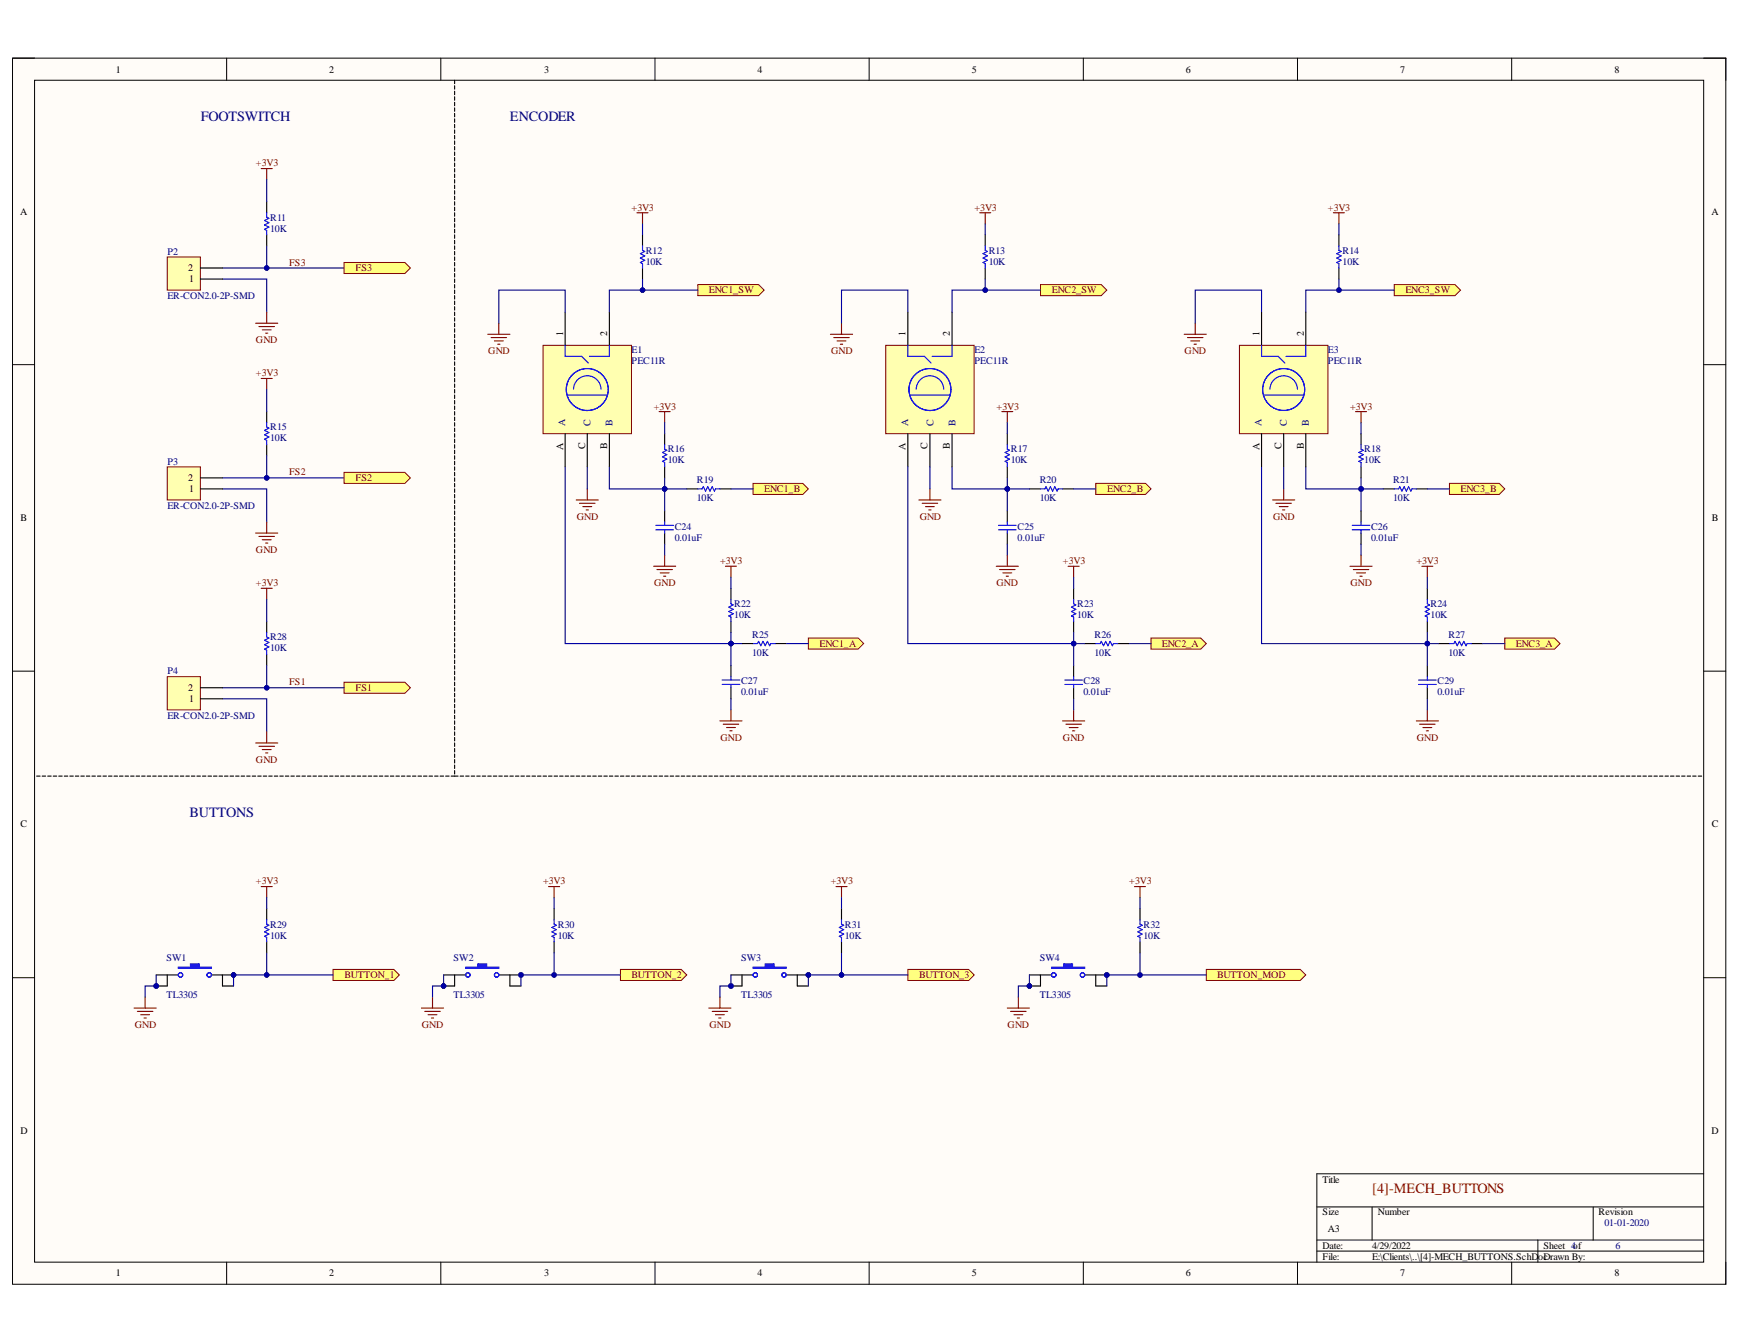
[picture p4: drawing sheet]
<svg xmlns="http://www.w3.org/2000/svg" width="279mm" height="216mm" viewBox="0 0 279 216" stroke-linecap="round" stroke-linejoin="round" font-family="sans-serif">
<defs><g id="words">
<g font-size="2.3" fill="#000080">
<text x="32.2" y="19.5">FOOTSWITCH</text>
<text x="81.9" y="19.5">ENCODER</text>
<text x="30.4" y="131.2">BUTTONS</text>
</g>
<text font-size="2.3" fill="#980000" x="220.3" y="191.6">[4]-MECH_BUTTONS</text>
<g font-size="1.6">
<text x="18.6" y="11.7">1</text>
<text x="52.9" y="11.7">2</text>
<text x="87.4" y="11.7">3</text>
<text x="121.6" y="11.7">4</text>
<text x="156.1" y="11.7">5</text>
<text x="190.4" y="11.7">6</text>
<text x="224.8" y="11.7">7</text>
<text x="259.2" y="11.7">8</text>
<text x="3.2" y="34.5">A</text>
<text x="274.8" y="34.5">A</text>
<text x="30.2" y="43.6">2</text>
<text x="30.4" y="45.3">1</text>
<text x="90.4" y="54" transform="rotate(-90 90.4 54)">1</text>
<text x="97.5" y="54" transform="rotate(-90 97.5 54)">2</text>
<text x="145.4" y="54" transform="rotate(-90 145.4 54)">1</text>
<text x="152.5" y="54" transform="rotate(-90 152.5 54)">2</text>
<text x="202.2" y="54" transform="rotate(-90 202.2 54)">1</text>
<text x="209.3" y="54" transform="rotate(-90 209.3 54)">2</text>
<text x="30.2" y="77.3">2</text>
<text x="90.4" y="72.2" transform="rotate(-90 90.4 72.2)">A</text>
<text x="94" y="72.1" transform="rotate(-90 94 72.1)">C</text>
<text x="97.5" y="72" transform="rotate(-90 97.5 72)">B</text>
<text x="145.4" y="72.2" transform="rotate(-90 145.4 72.2)">A</text>
<text x="148.9" y="72.1" transform="rotate(-90 148.9 72.1)">C</text>
<text x="152.5" y="72" transform="rotate(-90 152.5 72)">B</text>
<text x="202.2" y="72.2" transform="rotate(-90 202.2 72.2)">A</text>
<text x="205.8" y="72.1" transform="rotate(-90 205.8 72.1)">C</text>
<text x="209.3" y="72" transform="rotate(-90 209.3 72)">B</text>
<text x="3.3" y="83.7">B</text>
<text x="30.4" y="79.1">1</text>
<text x="274.9" y="83.7">B</text>
<text x="30.2" y="111">2</text>
<text x="30.4" y="112.8">1</text>
<text x="3.3" y="132.9">C</text>
<text x="274.9" y="132.9">C</text>
<text x="3.3" y="182.2">D</text>
<text x="274.8" y="182.2">D</text>
<text x="212.4" y="190">Title</text>
<text x="212.4" y="195.2">Size</text>
<text x="213.2" y="198">A3</text>
<text x="221.3" y="195.2">Number</text>
<text x="256.7" y="195.2">Revision</text>
<text x="212.4" y="200.6">Date:</text>
<text x="212.4" y="202.4">File:</text>
<text x="220.3" y="200.6">4/29/2022</text>
<text x="220.3" y="202.4">E:\Clients\..\[4]-MECH_BUTTONS.SchD</text>
<text x="247" y="202.4">oDrawn By:</text>
<text x="247.8" y="200.6">Sheet 4of</text>
<text x="247.9" y="202.4">c</text>
<text x="18.6" y="205.1">1</text>
<text x="52.9" y="205.1">2</text>
<text x="87.4" y="205.1">3</text>
<text x="121.6" y="205.1">4</text>
<text x="156.1" y="205.1">5</text>
<text x="190.4" y="205.1">6</text>
<text x="224.8" y="205.1">7</text>
<text x="259.2" y="205.1">8</text>
</g>
<g font-size="1.6" fill="#800000">
<text x="41.1" y="26.7">+3V3</text>
<text x="101.4" y="33.8">+3V3</text>
<text x="156.5" y="33.8">+3V3</text>
<text x="213.2" y="33.8">+3V3</text>
<text x="46.4" y="42.7">FS3</text>
<text x="57.1" y="43.6">FS3</text>
<text x="113.8" y="47.1">ENC1_SW</text>
<text x="168.9" y="47.1">ENC2_SW</text>
<text x="225.7" y="47.1">ENC3_SW</text>
<text x="41.1" y="55.1">GND</text>
<text x="78.4" y="56.9">GND</text>
<text x="133.5" y="56.9">GND</text>
<text x="190.2" y="56.9">GND</text>
<text x="41.1" y="60.5">+3V3</text>
<text x="105" y="65.8">+3V3</text>
<text x="160" y="65.8">+3V3</text>
<text x="216.8" y="65.8">+3V3</text>
<text x="46.4" y="76.4">FS2</text>
<text x="57.1" y="77.3">FS2</text>
<text x="92.6" y="83.5">GND</text>
<text x="122.7" y="79.1">ENC1_B</text>
<text x="147.7" y="83.5">GND</text>
<text x="177.8" y="79.1">ENC2_B</text>
<text x="204.4" y="83.5">GND</text>
<text x="234.5" y="79.1">ENC3_B</text>
<text x="41.1" y="88.8">GND</text>
<text x="41.1" y="94.1">+3V3</text>
<text x="105.1" y="94.1">GND</text>
<text x="115.6" y="90.6">+3V3</text>
<text x="160" y="94.1">GND</text>
<text x="170.7" y="90.6">+3V3</text>
<text x="216.9" y="94.1">GND</text>
<text x="227.4" y="90.6">+3V3</text>
<text x="131.6" y="103.9">ENC1_A</text>
<text x="186.6" y="103.9">ENC2_A</text>
<text x="243.4" y="103.9">ENC3_A</text>
<text x="46.4" y="110.1">FS1</text>
<text x="57.1" y="111">FS1</text>
<text x="115.7" y="119">GND</text>
<text x="170.7" y="119">GND</text>
<text x="227.5" y="119">GND</text>
<text x="41.1" y="122.5">GND</text>
<text x="41.1" y="142.1">+3V3</text>
<text x="87.2" y="142.1">+3V3</text>
<text x="133.4" y="142.1">+3V3</text>
<text x="181.3" y="142.1">+3V3</text>
<text x="55.3" y="157.1">BUTTON_1</text>
<text x="101.4" y="157.1">BUTTON_2</text>
<text x="147.6" y="157.1">BUTTON_3</text>
<text x="195.5" y="157.1">BUTTON_MOD</text>
<text x="21.7" y="165.1">GND</text>
<text x="67.7" y="165.1">GND</text>
<text x="113.9" y="165.1">GND</text>
<text x="161.8" y="165.1">GND</text>
</g>
<g font-size="1.6" fill="#000080">
<text x="43.4" y="35.4">R11</text>
<text x="26.9" y="40.9">P2</text>
<text x="43.4" y="37.2">10K</text>
<text x="103.7" y="40.8">R12</text>
<text x="158.8" y="40.8">R13</text>
<text x="215.6" y="40.8">R14</text>
<text x="103.7" y="42.5">10K</text>
<text x="158.8" y="42.5">10K</text>
<text x="215.6" y="42.5">10K</text>
<text x="26.9" y="48">ER-CON2.0-2P-SMD</text>
<text x="101.4" y="56.7">E1</text>
<text x="101.4" y="58.5">PEC11R</text>
<text x="156.5" y="56.7">E2</text>
<text x="156.5" y="58.5">PEC11R</text>
<text x="213.2" y="56.7">E3</text>
<text x="213.2" y="58.5">PEC11R</text>
<text x="43.4" y="69.1">R15</text>
<text x="43.4" y="70.9">10K</text>
<text x="90.8" y="68.4" transform="rotate(-90 90.8 68.4)">A</text>
<text x="94.8" y="68.4" transform="rotate(-90 94.8 68.4)">C</text>
<text x="98.4" y="68.4" transform="rotate(-90 98.4 68.4)">B</text>
<text x="145.8" y="68.4" transform="rotate(-90 145.8 68.4)">A</text>
<text x="149.9" y="68.4" transform="rotate(-90 149.9 68.4)">C</text>
<text x="153.4" y="68.4" transform="rotate(-90 153.4 68.4)">B</text>
<text x="202.6" y="68.4" transform="rotate(-90 202.6 68.4)">A</text>
<text x="206.6" y="68.4" transform="rotate(-90 206.6 68.4)">C</text>
<text x="210.2" y="68.4" transform="rotate(-90 210.2 68.4)">B</text>
<text x="26.9" y="74.7">P3</text>
<text x="107.2" y="72.6">R16</text>
<text x="107.2" y="74.4">10K</text>
<text x="111.9" y="77.6">R19</text>
<text x="162.3" y="72.6">R17</text>
<text x="162.3" y="74.4">10K</text>
<text x="167" y="77.6">R20</text>
<text x="219.1" y="72.6">R18</text>
<text x="219.1" y="74.4">10K</text>
<text x="223.7" y="77.6">R21</text>
<text x="26.9" y="81.7">ER-CON2.0-2P-SMD</text>
<text x="111.9" y="80.5">10K</text>
<text x="167" y="80.5">10K</text>
<text x="223.7" y="80.5">10K</text>
<text x="108.3" y="85.1">C24</text>
<text x="108.3" y="86.8">0.01uF</text>
<text x="163.4" y="85.1">C25</text>
<text x="163.4" y="86.8">0.01uF</text>
<text x="220.2" y="85.1">C26</text>
<text x="220.2" y="86.8">0.01uF</text>
<text x="117.9" y="97.5">R22</text>
<text x="117.9" y="99.3">10K</text>
<text x="173" y="97.5">R23</text>
<text x="173" y="99.3">10K</text>
<text x="229.7" y="97.5">R24</text>
<text x="229.7" y="99.3">10K</text>
<text x="43.4" y="102.8">R28</text>
<text x="43.4" y="104.6">10K</text>
<text x="120.8" y="102.5">R25</text>
<text x="120.8" y="105.4">10K</text>
<text x="175.8" y="102.5">R26</text>
<text x="175.8" y="105.4">10K</text>
<text x="232.6" y="102.5">R27</text>
<text x="232.6" y="105.4">10K</text>
<text x="26.9" y="108.3">P4</text>
<text x="119" y="109.9">C27</text>
<text x="119" y="111.7">0.01uF</text>
<text x="174" y="109.9">C28</text>
<text x="174" y="111.7">0.01uF</text>
<text x="230.8" y="109.9">C29</text>
<text x="230.8" y="111.7">0.01uF</text>
<text x="26.9" y="115.4">ER-CON2.0-2P-SMD</text>
<text x="43.4" y="149">R29</text>
<text x="89.6" y="149">R30</text>
<text x="135.7" y="149">R31</text>
<text x="183.6" y="149">R32</text>
<text x="26.7" y="154.3">SW1</text>
<text x="43.4" y="150.8">10K</text>
<text x="72.8" y="154.3">SW2</text>
<text x="89.6" y="150.8">10K</text>
<text x="119" y="154.3">SW3</text>
<text x="135.7" y="150.8">10K</text>
<text x="167" y="154.3">SW4</text>
<text x="183.6" y="150.8">10K</text>
<text x="26.7" y="160.3">TL3305</text>
<text x="72.8" y="160.3">TL3305</text>
<text x="119" y="160.3">TL3305</text>
<text x="167" y="160.3">TL3305</text>
<text x="257.6" y="197">01-01-2020</text>
<text x="259.4" y="200.6">6</text>
</g>
</g></defs>
<path d="M2 9.3h275.1v197h-275.1z" fill-rule="evenodd" fill="#fffcf8"/>
<path d="M2 9.3h275.1v197h-275.1z" fill="none" stroke="#000" stroke-width=".16"/>
<path d="M5.6 12.9h268v189.9h-268z" fill-rule="evenodd" fill="#fffcf8"/>
<g fill="none" stroke="#000" stroke-width=".16">
<path d="M2 9.3h3.6M5.6 12.9h268v189.9h-268zM36.4 9.3v3.6M70.8 9.3v3.6M105.2 9.3v3.6M139.6 9.3v3.6M174 9.3v3.6M208.3 9.3v3.6M242.7 9.3v3.6M273.6 9.3h3.5v3.6M2 58.6h3.6M273.6 58.6h3.5"/>
<path d="M2 107.8h3.6M273.6 107.8h3.5M2 157.1h3.6M273.6 157.1h3.5M211.5 193.9h62.1M211.5 199.2h62.1M220.3 193.9v5.3M246.9 199.2v3.6M255.8 193.9v5.3M273.6 188.6h-62.1v14.2M36.4 202.8v3.5M70.8 202.8v3.5"/>
<path d="M105.2 202.8v3.5M139.6 202.8v3.5M174 202.8v3.5M208.3 202.8v3.5M211.5 201h62.1M242.7 202.8v3.5M277.1 202.8v3.5"/>
</g>
<path d="M42.8 32.4v1.8M42.8 37.7v1.8" fill="none" stroke="#000" stroke-width=".18"/>
<path d="M42.8 34.2v.7l.4 .2-.7 .3 .7 .4-.7 .3 .7 .4-.7 .3 .3 .2v.7" fill="none" stroke="#00f" stroke-width=".18"/>
<path d="M42.8 39.5v3.6h-7.1" fill="none" stroke="#000080" stroke-width=".18"/>
<circle cx="42.8" cy="43.1" r=".36" fill="#000080"/>
<circle cx="42.8" cy="43.1" r=".36" fill="none" stroke="#000080" stroke-width=".16"/>
<path d="M41.9 27.1h1.8M42.8 27.1v1.8M41.1 51.9h3.5M41.6 52.5h2.5M42.1 53h1.4M42.7 53.5h.3M42.8 50.1v1.8" fill="none" stroke="#800000" stroke-width=".18"/>
<path d="M42.8 28.9v3.5M35.7 44.8h7.1v5.3M42.8 43.1h12.5" fill="none" stroke="#000080" stroke-width=".18"/>
<circle cx="42.8" cy="43.1" r=".36" fill="#000080"/>
<circle cx="42.8" cy="43.1" r=".36" fill="none" stroke="#000080" stroke-width=".16"/>
<path d="M55.3 109.6h9.7l.9 .9-.9 .9h-9.7z" fill-rule="evenodd" fill="#ffff80"/>
<path d="M55.3 109.6h9.7l.9 .9-.9 .9h-9.7z" fill="none" stroke="#800000" stroke-width=".16"/>
<path d="M42.8 66.1v1.8M42.8 71.4v1.8" fill="none" stroke="#000" stroke-width=".18"/>
<path d="M42.8 67.9v.7l.4 .2-.7 .3 .7 .4-.7 .3 .7 .4-.7 .4 .3 .1v.7" fill="none" stroke="#00f" stroke-width=".18"/>
<path d="M42.8 73.2v3.6h-7.1" fill="none" stroke="#000080" stroke-width=".18"/>
<circle cx="42.8" cy="76.8" r=".36" fill="#000080"/>
<circle cx="42.8" cy="76.8" r=".36" fill="none" stroke="#000080" stroke-width=".16"/>
<path d="M41.9 60.8h1.8M42.8 60.8v1.8M41.1 85.6h3.5M41.6 86.2h2.5M42.1 86.7h1.4M42.7 87.2h.3M42.8 83.9v1.7" fill="none" stroke="#800000" stroke-width=".18"/>
<path d="M35.7 78.5h7.1v5.4M42.8 62.6v3.5M42.8 76.8h12.5" fill="none" stroke="#000080" stroke-width=".18"/>
<circle cx="42.8" cy="76.8" r=".36" fill="#000080"/>
<circle cx="42.8" cy="76.8" r=".36" fill="none" stroke="#000080" stroke-width=".16"/>
<path d="M55.3 75.9h9.7l.9 .9-.9 .9h-9.7z" fill-rule="evenodd" fill="#ffff80"/>
<path d="M55.3 75.9h9.7l.9 .9-.9 .9h-9.7z" fill="none" stroke="#800000" stroke-width=".16"/>
<path d="M42.8 99.8v1.8M42.8 105.2v1.7" fill="none" stroke="#000" stroke-width=".18"/>
<path d="M42.8 101.6v.7l.4 .2-.7 .3 .7 .4-.7 .4 .7 .3-.7 .4 .3 .1v.8" fill="none" stroke="#00f" stroke-width=".18"/>
<path d="M42.8 106.9v3.6h-7.1" fill="none" stroke="#000080" stroke-width=".18"/>
<circle cx="42.8" cy="110.5" r=".36" fill="#000080"/>
<circle cx="42.8" cy="110.5" r=".36" fill="none" stroke="#000080" stroke-width=".16"/>
<path d="M41.9 94.5h1.8M42.8 94.5v1.8M41.1 119.4h3.5M41.6 119.9h2.5M42.8 117.6v1.8M42.1 120.4h1.4M42.7 120.9h.3" fill="none" stroke="#800000" stroke-width=".18"/>
<path d="M42.8 96.3v3.5M35.7 112.3h7.1v5.3M42.8 110.5h12.5" fill="none" stroke="#000080" stroke-width=".18"/>
<circle cx="42.8" cy="110.5" r=".36" fill="#000080"/>
<circle cx="42.8" cy="110.5" r=".36" fill="none" stroke="#000080" stroke-width=".16"/>
<path d="M55.3 42.2h9.7l.9 .9-.9 .8h-9.7z" fill-rule="evenodd" fill="#ffff80"/>
<path d="M55.3 42.2h9.7l.9 .9-.9 .8h-9.7z" fill="none" stroke="#800000" stroke-width=".16"/>
<path d="M87.2 55.5h14.2v14.2h-14.2z" fill-rule="evenodd" fill="#ffffb0"/>
<path d="M87.2 55.5h14.2v14.2h-14.2z" fill="none" stroke="#800000" stroke-width=".16"/>
<path d="M90.8 50.1v5.4M97.9 50.1v5.4M90.8 69.7v5.3M94.3 69.7v5.3M97.9 69.7v5.3" fill="none" stroke="#000" stroke-width=".18"/>
<g fill="none" stroke="#00f" stroke-width=".18">
<path d="M90.8 55.5v1.7h2.6l1.1 1.1M97.9 55.5v1.7h-3.2M91.1 63.5h6.4M92.1 62.5a2.21 2.21 0 0 1 2.2-2.1 2.21 2.21 0 0 1 2.2 2.1"/>
<circle cx="94.3" cy="62.6" r="3.4"/>
</g>
<path d="M78.3 53.7h3.6M78.9 54.2h2.4M79.4 54.8h1.4M79.9 55.3h.4M80.1 51.9v1.8" fill="none" stroke="#800000" stroke-width=".18"/>
<path d="M112 45.7h9.8l.9 .9-.9 .9h-9.8z" fill-rule="evenodd" fill="#ffff80"/>
<path d="M112 45.7h9.8l.9 .9-.9 .9h-9.8z" fill="none" stroke="#800000" stroke-width=".16"/>
<path d="M103.2 37.7v1.8M103.2 43.1v1.7M106.7 69.7v1.7M106.7 75v1.8M110.3 78.5h1.7M115.6 78.5h1.8" fill="none" stroke="#000" stroke-width=".18"/>
<path d="M103.2 39.5v.7l.3 .2-.7 .3 .7 .4-.7 .4 .7 .3-.7 .4 .4 .1v.8M106.7 71.4v.8l.4 .1-.7 .4 .7 .3-.7 .4 .7 .4-.7 .3 .3 .2v.7M112 78.5h.8l.1-.3 .4 .7 .3-.7 .4 .7 .4-.7 .3 .7 .2-.4h.7" fill="none" stroke="#00f" stroke-width=".18"/>
<path d="M102.3 34.2h1.8M103.2 34.2v1.8M94.3 78.5v1.8M105.8 66.1h1.8M106.7 66.1v1.8M92.5 80.3h3.6M93.1 80.8h2.4M93.6 81.4h1.4M94.1 81.9h.4" fill="none" stroke="#800000" stroke-width=".18"/>
<path d="M120.9 77.7h8l.9 .8-.9 .9h-8z" fill-rule="evenodd" fill="#ffff80"/>
<path d="M120.9 77.7h8l.9 .8-.9 .9h-8z" fill="none" stroke="#800000" stroke-width=".16"/>
<path d="M106.7 82.1v1.8M106.7 85.6v1.8M117.4 94.5v1.8M117.4 99.8v1.8M119.1 103.4h1.8M124.5 103.4h1.7" fill="none" stroke="#000" stroke-width=".18"/>
<path d="M105.3 84.4h2.8M105.3 85.1h2.8M106.7 83.9v.5M106.7 85.1v.5M117.4 96.3v.7l.3 .2-.7 .3 .7 .4-.7 .3 .7 .4-.7 .3 .4 .2v.7M120.9 103.4h.7l.2-.4 .4 .7 .3-.7 .4 .7 .3-.7 .4 .7 .2-.3h.7" fill="none" stroke="#00f" stroke-width=".18"/>
<path d="M104.9 91h3.6M105.5 91.5h2.5M106 92h1.4M106.5 92.6h.4M106.7 89.2v1.8M116.5 91h1.8M117.4 91v1.7" fill="none" stroke="#800000" stroke-width=".18"/>
<path d="M129.8 102.5h8l.9 .9-.9 .9h-8z" fill-rule="evenodd" fill="#ffff80"/>
<path d="M129.8 102.5h8l.9 .9-.9 .9h-8z" fill="none" stroke="#800000" stroke-width=".16"/>
<path d="M117.4 106.9v1.8M117.4 110.5v1.8" fill="none" stroke="#000" stroke-width=".18"/>
<path d="M116 109.2h2.8M116 109.9h2.8M117.4 108.7v.5M117.4 109.9v.6" fill="none" stroke="#00f" stroke-width=".18"/>
<path d="M115.6 115.8h3.5M116.1 116.3h2.5M116.7 116.9h1.4M117.2 117.4h.4M117.4 114v1.8" fill="none" stroke="#800000" stroke-width=".18"/>
<path d="M90.8 50.1v-3.5h-10.7v5.3M112 46.6h-14.1v3.5" fill="none" stroke="#000080" stroke-width=".18"/>
<circle cx="103.2" cy="46.6" r=".35" fill="#000080"/>
<circle cx="103.2" cy="46.6" r=".35" fill="none" stroke="#000080" stroke-width=".16"/>
<path d="M103.2 44.8v1.8" fill="none" stroke="#000080" stroke-width=".18"/>
<circle cx="103.2" cy="46.6" r=".35" fill="#000080"/>
<circle cx="103.2" cy="46.6" r=".35" fill="none" stroke="#000080" stroke-width=".16"/>
<path d="M103.2 36v1.7M94.3 75v3.5M106.7 76.8v1.7" fill="none" stroke="#000080" stroke-width=".18"/>
<circle cx="106.7" cy="78.5" r=".36" fill="#000080"/>
<circle cx="106.7" cy="78.5" r=".36" fill="none" stroke="#000080" stroke-width=".16"/>
<path d="M106.7 67.9v1.8M106.7 78.5v3.6M117.4 78.5h3.5" fill="none" stroke="#000080" stroke-width=".18"/>
<circle cx="106.7" cy="78.5" r=".36" fill="#000080"/>
<circle cx="106.7" cy="78.5" r=".36" fill="none" stroke="#000080" stroke-width=".16"/>
<path d="M90.8 75v28.4h26.6v-1.8M106.7 87.4v1.8M117.4 92.7v1.8M126.2 103.4h3.6" fill="none" stroke="#000080" stroke-width=".18"/>
<circle cx="117.4" cy="103.4" r=".36" fill="#000080"/>
<circle cx="117.4" cy="103.4" r=".36" fill="none" stroke="#000080" stroke-width=".16"/>
<path d="M117.4 103.4h1.7" fill="none" stroke="#000080" stroke-width=".18"/>
<circle cx="117.4" cy="103.4" r=".36" fill="#000080"/>
<circle cx="117.4" cy="103.4" r=".36" fill="none" stroke="#000080" stroke-width=".16"/>
<path d="M117.4 103.4v3.5M117.4 112.3v1.7" fill="none" stroke="#000080" stroke-width=".18"/>
<circle cx="117.4" cy="103.4" r=".36" fill="#000080"/>
<circle cx="117.4" cy="103.4" r=".36" fill="none" stroke="#000080" stroke-width=".16"/>
<path d="M97.9 75v3.5h12.4" fill="none" stroke="#000080" stroke-width=".18"/>
<circle cx="106.7" cy="78.5" r=".36" fill="#000080"/>
<circle cx="106.7" cy="78.5" r=".36" fill="none" stroke="#000080" stroke-width=".16"/>
<path d="M142.2 55.5h14.2v14.2h-14.2z" fill-rule="evenodd" fill="#ffffb0"/>
<path d="M142.2 55.5h14.2v14.2h-14.2z" fill="none" stroke="#800000" stroke-width=".16"/>
<path d="M145.8 50.1v5.4M152.9 50.1v5.4M145.8 69.7v5.3M149.3 69.7v5.3M152.9 69.7v5.3" fill="none" stroke="#000" stroke-width=".18"/>
<g fill="none" stroke="#00f" stroke-width=".18">
<path d="M145.8 55.5v1.7h2.6l1.1 1.1M152.9 55.5v1.7h-3.2M146.1 63.5h6.4M147.1 62.5a2.21 2.21 0 0 1 2.2-2.1 2.21 2.21 0 0 1 2.2 2.1"/>
<circle cx="149.3" cy="62.6" r="3.4"/>
</g>
<path d="M133.3 53.7h3.6M133.9 54.2h2.5M134.4 54.8h1.4M134.9 55.3h.4M135.1 51.9v1.8" fill="none" stroke="#800000" stroke-width=".18"/>
<path d="M167.1 45.7h9.7l.9 .9-.9 .9h-9.7z" fill-rule="evenodd" fill="#ffff80"/>
<path d="M167.1 45.7h9.7l.9 .9-.9 .9h-9.7z" fill="none" stroke="#800000" stroke-width=".16"/>
<path d="M158.2 37.7v1.8M158.2 43.1v1.7M161.7 69.7v1.7M161.7 75v1.8M165.3 78.5h1.8M170.6 78.5h1.8" fill="none" stroke="#000" stroke-width=".18"/>
<path d="M158.2 39.5v.7l.4 .2-.8 .3 .8 .4-.8 .4 .8 .3-.8 .4 .4 .1v.8M161.7 71.4v.8l.4 .1-.7 .4 .7 .3-.7 .4 .7 .4-.7 .3 .3 .2v.7M167.1 78.5h.7l.2-.3 .3 .7 .4-.7 .3 .7 .4-.7 .3 .7 .2-.4h.7" fill="none" stroke="#00f" stroke-width=".18"/>
<path d="M157.3 34.2h1.8M158.2 34.2v1.8M149.3 78.5v1.8M160.9 66.1h1.7M161.7 66.1v1.8M147.5 80.3h3.6M148.1 80.8h2.5M148.6 81.4h1.4M149.1 81.9h.4" fill="none" stroke="#800000" stroke-width=".18"/>
<path d="M176 77.7h7.9l.9 .8-.9 .9h-7.9z" fill-rule="evenodd" fill="#ffff80"/>
<path d="M176 77.7h7.9l.9 .8-.9 .9h-7.9z" fill="none" stroke="#800000" stroke-width=".16"/>
<path d="M161.7 82.1v1.8M161.7 85.6v1.8M172.4 94.5v1.8M172.4 99.8v1.8M174.2 103.4h1.8M179.5 103.4h1.8" fill="none" stroke="#000" stroke-width=".18"/>
<path d="M160.3 84.4h2.9M160.3 85.1h2.9M161.7 83.9v.5M161.7 85.1v.5M172.4 96.3v.7l.4 .2-.8 .3 .8 .4-.8 .3 .8 .4-.8 .3 .4 .2v.7M176 103.4h.7l.1-.4 .4 .7 .3-.7 .4 .7 .4-.7 .3 .7 .2-.3h.7" fill="none" stroke="#00f" stroke-width=".18"/>
<path d="M160 91h3.5M160.5 91.5h2.5M161 92h1.5M161.6 92.6h.3M161.7 89.2v1.8M171.5 91h1.8M172.4 91v1.7" fill="none" stroke="#800000" stroke-width=".18"/>
<path d="M184.8 102.5h8l.9 .9-.9 .9h-8z" fill-rule="evenodd" fill="#ffff80"/>
<path d="M184.8 102.5h8l.9 .9-.9 .9h-8z" fill="none" stroke="#800000" stroke-width=".16"/>
<path d="M172.4 106.9v1.8M172.4 110.5v1.8" fill="none" stroke="#000" stroke-width=".18"/>
<path d="M171 109.2h2.8M171 110h2.8M172.4 108.7v.5M172.4 109.9v.6" fill="none" stroke="#00f" stroke-width=".18"/>
<path d="M170.6 115.8h3.6M171.2 116.3h2.4M171.7 116.9h1.4M172.2 117.4h.4M172.4 114v1.8" fill="none" stroke="#800000" stroke-width=".18"/>
<path d="M145.8 50.1v-3.5h-10.7v5.3M167.1 46.6h-14.2v3.5" fill="none" stroke="#000080" stroke-width=".18"/>
<circle cx="158.2" cy="46.6" r=".35" fill="#000080"/>
<circle cx="158.2" cy="46.6" r=".35" fill="none" stroke="#000080" stroke-width=".16"/>
<path d="M158.2 44.8v1.8" fill="none" stroke="#000080" stroke-width=".18"/>
<circle cx="158.2" cy="46.6" r=".35" fill="#000080"/>
<circle cx="158.2" cy="46.6" r=".35" fill="none" stroke="#000080" stroke-width=".16"/>
<path d="M158.2 36v1.7M149.3 75v3.5M161.7 76.8v1.7" fill="none" stroke="#000080" stroke-width=".18"/>
<circle cx="161.7" cy="78.5" r=".36" fill="#000080"/>
<circle cx="161.7" cy="78.5" r=".36" fill="none" stroke="#000080" stroke-width=".16"/>
<path d="M161.7 67.9v1.8M161.7 78.5v3.6M172.4 78.5h3.6" fill="none" stroke="#000080" stroke-width=".18"/>
<circle cx="161.7" cy="78.5" r=".36" fill="#000080"/>
<circle cx="161.7" cy="78.5" r=".36" fill="none" stroke="#000080" stroke-width=".16"/>
<path d="M145.8 75v28.4h26.6v-1.8M161.7 87.4v1.8M172.4 92.7v1.8M181.3 103.4h3.5" fill="none" stroke="#000080" stroke-width=".18"/>
<circle cx="172.4" cy="103.4" r=".35" fill="#000080"/>
<circle cx="172.4" cy="103.4" r=".35" fill="none" stroke="#000080" stroke-width=".16"/>
<path d="M172.4 103.4h1.8" fill="none" stroke="#000080" stroke-width=".18"/>
<circle cx="172.4" cy="103.4" r=".35" fill="#000080"/>
<circle cx="172.4" cy="103.4" r=".35" fill="none" stroke="#000080" stroke-width=".16"/>
<path d="M172.4 103.4v3.5M172.4 112.3v1.7" fill="none" stroke="#000080" stroke-width=".18"/>
<circle cx="172.4" cy="103.4" r=".35" fill="#000080"/>
<circle cx="172.4" cy="103.4" r=".35" fill="none" stroke="#000080" stroke-width=".16"/>
<path d="M152.9 75v3.5h12.4" fill="none" stroke="#000080" stroke-width=".18"/>
<circle cx="161.7" cy="78.5" r=".36" fill="#000080"/>
<circle cx="161.7" cy="78.5" r=".36" fill="none" stroke="#000080" stroke-width=".16"/>
<path d="M199 55.5h14.2v14.2h-14.2z" fill-rule="evenodd" fill="#ffffb0"/>
<path d="M199 55.5h14.2v14.2h-14.2z" fill="none" stroke="#800000" stroke-width=".16"/>
<path d="M202.6 50.1v5.4M209.7 50.1v5.4M202.6 69.7v5.3M206.1 69.7v5.3M209.7 69.7v5.3" fill="none" stroke="#000" stroke-width=".18"/>
<g fill="none" stroke="#00f" stroke-width=".18">
<path d="M202.6 55.5v1.8h2.6l1.1 1M209.7 55.5v1.8h-3.2M202.9 63.5h6.4M203.9 62.5a2.21 2.21 0 0 1 2.2-2.1 2.21 2.21 0 0 1 2.2 2.1"/>
<circle cx="206.1" cy="62.6" r="3.4"/>
</g>
<path d="M190.1 53.7h3.6M190.7 54.2h2.5M191.2 54.8h1.4M191.7 55.3h.4M191.9 51.9v1.8" fill="none" stroke="#800000" stroke-width=".18"/>
<path d="M223.9 45.7h9.7l.9 .9-.9 .9h-9.7z" fill-rule="evenodd" fill="#ffff80"/>
<path d="M223.9 45.7h9.7l.9 .9-.9 .9h-9.7z" fill="none" stroke="#800000" stroke-width=".16"/>
<path d="M215 37.7v1.8M215 43.1v1.7M218.5 69.7v1.7M218.5 75v1.8M222.1 78.5h1.8M227.4 78.5h1.8" fill="none" stroke="#000" stroke-width=".18"/>
<path d="M215 39.5v.7l.4 .2-.8 .4 .8 .3-.8 .4 .8 .3-.8 .4 .4 .1v.8M218.5 71.4v.8l.4 .1-.7 .4 .7 .3-.7 .4 .7 .4-.7 .3 .3 .2v.7M223.9 78.5h.7l.2-.3 .3 .7 .4-.7 .3 .7 .4-.7 .3 .7 .2-.4h.7" fill="none" stroke="#00f" stroke-width=".18"/>
<path d="M214.1 34.2h1.8M215 34.2v1.8M206.1 78.5v1.8M217.7 66.1h1.7M218.5 66.1v1.8M204.3 80.3h3.6M204.9 80.9h2.5M205.4 81.4h1.4M205.9 81.9h.4" fill="none" stroke="#800000" stroke-width=".18"/>
<path d="M232.7 77.7h8l.9 .8-.9 .9h-8z" fill-rule="evenodd" fill="#ffff80"/>
<path d="M232.7 77.7h8l.9 .8-.9 .9h-8z" fill="none" stroke="#800000" stroke-width=".16"/>
<path d="M218.5 82.1v1.8M218.5 85.6v1.8M229.2 94.5v1.8M229.2 99.8v1.8M231 103.4h1.7M236.3 103.4h1.8" fill="none" stroke="#000" stroke-width=".18"/>
<path d="M217.1 84.4h2.9M217.1 85.1h2.9M218.5 83.9v.5M218.5 85.1v.5M229.2 96.3v.7l.4 .2-.8 .3 .8 .4-.8 .3 .8 .4-.8 .3 .4 .2v.7M232.7 103.4h.8l.1-.4 .4 .7 .3-.7 .4 .7 .4-.7 .3 .7 .2-.3h.7" fill="none" stroke="#00f" stroke-width=".18"/>
<path d="M216.8 91h3.5M217.3 91.5h2.5M217.8 92h1.5M218.4 92.6h.3M218.5 89.2v1.8M228.3 91h1.8M229.2 91v1.7" fill="none" stroke="#800000" stroke-width=".18"/>
<path d="M241.6 102.5h8l.9 .9-.9 .9h-8z" fill-rule="evenodd" fill="#ffff80"/>
<path d="M241.6 102.5h8l.9 .9-.9 .9h-8z" fill="none" stroke="#800000" stroke-width=".16"/>
<path d="M229.2 106.9v1.8M229.2 110.5v1.8" fill="none" stroke="#000" stroke-width=".18"/>
<path d="M227.8 109.2h2.8M227.8 110h2.8M229.2 108.7v.5M229.2 110v.5" fill="none" stroke="#00f" stroke-width=".18"/>
<path d="M227.4 115.8h3.6M228 116.3h2.4M228.5 116.9h1.4M229 117.4h.4M229.2 114v1.8" fill="none" stroke="#800000" stroke-width=".18"/>
<path d="M202.6 50.1v-3.5h-10.7v5.3M223.9 46.6h-14.2v3.5" fill="none" stroke="#000080" stroke-width=".18"/>
<circle cx="215" cy="46.6" r=".35" fill="#000080"/>
<circle cx="215" cy="46.6" r=".35" fill="none" stroke="#000080" stroke-width=".16"/>
<path d="M215 44.8v1.8" fill="none" stroke="#000080" stroke-width=".18"/>
<circle cx="215" cy="46.6" r=".35" fill="#000080"/>
<circle cx="215" cy="46.6" r=".35" fill="none" stroke="#000080" stroke-width=".16"/>
<path d="M215 36v1.7M206.1 75v3.5M218.5 76.8v1.7" fill="none" stroke="#000080" stroke-width=".18"/>
<circle cx="218.6" cy="78.5" r=".35" fill="#000080"/>
<circle cx="218.6" cy="78.5" r=".35" fill="none" stroke="#000080" stroke-width=".16"/>
<path d="M218.5 67.9v1.8M218.5 78.5v3.6M229.2 78.5h3.5" fill="none" stroke="#000080" stroke-width=".18"/>
<circle cx="218.6" cy="78.5" r=".35" fill="#000080"/>
<circle cx="218.6" cy="78.5" r=".35" fill="none" stroke="#000080" stroke-width=".16"/>
<path d="M202.6 75v28.4h26.6v-1.8M218.5 87.4v1.8M229.2 92.7v1.8M238.1 103.4h3.5" fill="none" stroke="#000080" stroke-width=".18"/>
<circle cx="229.2" cy="103.4" r=".35" fill="#000080"/>
<circle cx="229.2" cy="103.4" r=".35" fill="none" stroke="#000080" stroke-width=".16"/>
<path d="M229.2 103.4h1.8" fill="none" stroke="#000080" stroke-width=".18"/>
<circle cx="229.2" cy="103.4" r=".35" fill="#000080"/>
<circle cx="229.2" cy="103.4" r=".35" fill="none" stroke="#000080" stroke-width=".16"/>
<path d="M229.2 103.4v3.5M229.2 112.3v1.7" fill="none" stroke="#000080" stroke-width=".18"/>
<circle cx="229.2" cy="103.4" r=".35" fill="#000080"/>
<circle cx="229.2" cy="103.4" r=".35" fill="none" stroke="#000080" stroke-width=".16"/>
<path d="M209.7 75v3.5h12.4" fill="none" stroke="#000080" stroke-width=".18"/>
<circle cx="218.6" cy="78.5" r=".35" fill="#000080"/>
<circle cx="218.6" cy="78.5" r=".35" fill="none" stroke="#000080" stroke-width=".16"/>
<g fill="none" stroke="#000" stroke-width=".18">
<path d="M73 12.9v.5M73 13.8v.5M73 14.7v.5M73 15.5v.6M73 16.4v.6M73 17.3v.6M73 18.2v.6M73 19.1v.6M73 20v.5M73 20.9v.5M73 21.8v.5M73 22.6v.6"/>
<path d="M73 23.5v.6M73 24.4v.6M73 25.3v.6M73 26.2v.5M73 27.1v.5M73 28v.5M73 28.9v.5M73 29.7v.6M73 30.6v.6M73 31.5v.6M73 32.4v.6M73 33.3v.5"/>
<path d="M73 34.2v.5M73 35.1v.5M73 36v.5M73 36.8v.6M73 37.7v.6M73 38.6v.6M73 39.5v.6M73 40.4v.5M73 41.3v.5M73 42.2v.5M73 43.1v.5M73 43.9v.6"/>
<path d="M73 44.8v.6M73 45.7v.6M73 46.6v.6M73 47.5v.5M73 48.4v.5M73 49.3v.5M73 50.1v.6M73 51v.6M73 51.9v.6M73 52.8v.6M73 53.7v.6M73 54.6v.5"/>
<path d="M73 55.5v.5M73 56.4v.5M73 57.2v.6M73 58.1v.6M73 59v.6M73 59.9v.6M73 60.8v.6M73 61.7v.5M73 62.6v.5M73 63.5v.5M73 64.3v.6M73 65.2v.6"/>
<path d="M73 66.1v.6M73 67v.6M73 67.9v.5M73 68.8v.5M73 69.7v.5M73 70.6v.5M73 71.4v.6M73 72.3v.6M73 73.2v.6M73 74.1v.6M73 75v.5M73 75.9v.5"/>
<path d="M73 76.8v.5M73 77.7v.5M73 78.5v.6M73 79.4v.6M73 80.3v.6M73 81.2v.6M73 82.1v.5M73 83v.5M73 83.9v.5M73 84.8v.5M73 85.6v.6M73 86.5v.6"/>
<path d="M73 87.4v.6M73 88.3v.6M73 89.2v.5M73 90.1v.5M73 91v.5M73 91.9v.5M73 92.7v.6M73 93.6v.6M73 94.5v.6M73 95.4v.6M73 96.3v.5M73 97.2v.5"/>
<path d="M73 98.1v.5M73 98.9v.6M73 99.8v.6M73 100.7v.6M73 101.6v.6M73 102.5v.5M73 103.4v.5M73 104.3v.5M73 105.2v.5M73 106v.6M73 106.9v.6M73 107.8v.6"/>
<path d="M73 108.7v.6M73 109.6v.5M73 110.5v.5M73 111.4v.5M73 112.3v.5M73 113.1v.6M73 114v.6M73 114.9v.6M73 115.8v.6M73 116.7v.5M73 117.6v.5M73 118.5v.5"/>
<path d="M73 119.4v.5M5.9 124.7h.5M6.8 124.7h.5M7.7 124.7h.5M8.5 124.7h.6M9.4 124.7h.6M10.3 124.7h.6M11.2 124.7h.6M12.1 124.7h.6M13 124.7h.5M13.9 124.7h.5M14.8 124.7h.5"/>
<path d="M15.6 124.7h.6M16.5 124.7h.6M17.4 124.7h.6M18.3 124.7h.6M19.2 124.7h.6M20.1 124.7h.5M21 124.7h.5M21.9 124.7h.5M22.7 124.7h.6M23.6 124.7h.6M24.5 124.7h.6M25.4 124.7h.6"/>
<path d="M26.3 124.7h.6M27.2 124.7h.5M28.1 124.7h.5M29 124.7h.5M29.8 124.7h.6M30.7 124.7h.6M31.6 124.7h.6M32.5 124.7h.6M33.4 124.7h.6M34.3 124.7h.5M35.2 124.7h.5M36.1 124.7h.5"/>
<path d="M36.9 124.7h.6M37.8 124.7h.6M38.7 124.7h.6M39.6 124.7h.6M40.5 124.7h.6M41.4 124.7h.5M42.3 124.7h.5M43.2 124.7h.5M44 124.7h.6M44.9 124.7h.6M45.8 124.7h.6M46.7 124.7h.6"/>
<path d="M47.6 124.7h.6M48.5 124.7h.5M49.4 124.7h.5M50.3 124.7h.5M51.1 124.7h.6M52 124.7h.6M52.9 124.7h.6M53.8 124.7h.6M54.7 124.7h.6M55.6 124.7h.5M56.5 124.7h.5M57.4 124.7h.5"/>
<path d="M58.2 124.7h.6M59.1 124.7h.6M60 124.7h.6M60.9 124.7h.6M61.8 124.7h.6M62.7 124.7h.5M63.6 124.7h.5M64.5 124.7h.5M65.3 124.7h.6M66.2 124.7h.6M67.1 124.7h.6M68 124.7h.6"/>
<path d="M68.9 124.7h.6M69.8 124.7h.5M70.7 124.7h.5M71.6 124.7h.5M72.4 124.7h1.2M73 120.2v.6M73 121.1v.6M73 122v.6M73 122.9v.6M73 123.8v.5M73.9 124.7h.5M74.8 124.7h.5"/>
<path d="M75.7 124.7h.5M76.6 124.7h.5M77.4 124.7h.6M78.3 124.7h.6M79.2 124.7h.6M80.1 124.7h.6M81 124.7h.5M81.9 124.7h.5M82.8 124.7h.5M83.7 124.7h.5M84.5 124.7h.6M85.4 124.7h.6"/>
<path d="M86.3 124.7h.6M87.2 124.7h.6M88.1 124.7h.5M89 124.7h.5M89.9 124.7h.5M90.8 124.7h.5M91.6 124.7h.6M92.5 124.7h.6M93.4 124.7h.6M94.3 124.7h.6M95.2 124.7h.5M96.1 124.7h.5"/>
<path d="M97 124.7h.5M97.9 124.7h.5M98.7 124.7h.6M99.6 124.7h.6M100.5 124.7h.6M101.4 124.7h.6M102.3 124.7h.5M103.2 124.7h.5M104.1 124.7h.5M104.9 124.7h.6M105.8 124.7h.6M106.7 124.7h.6"/>
<path d="M107.6 124.7h.6M108.5 124.7h.6M109.4 124.7h.5M110.3 124.7h.5M111.2 124.7h.5M112 124.7h.6M112.9 124.7h.6M113.8 124.7h.6M114.7 124.7h.6M115.6 124.7h.6M116.5 124.7h.5M117.4 124.7h.5"/>
<path d="M118.3 124.7h.5M119.1 124.7h.6M120 124.7h.6M120.9 124.7h.6M121.8 124.7h.6M122.7 124.7h.6M123.6 124.7h.5M124.5 124.7h.5M125.4 124.7h.5M126.2 124.7h.6M127.1 124.7h.6M128 124.7h.6"/>
<path d="M128.9 124.7h.6M129.8 124.7h.6M130.7 124.7h.5M131.6 124.7h.5M132.5 124.7h.5M133.3 124.7h.6M134.2 124.7h.6M135.1 124.7h.6M136 124.7h.6M136.9 124.7h.6M137.8 124.7h.5M138.7 124.7h.5"/>
<path d="M139.6 124.7h.5M140.4 124.7h.6M141.3 124.7h.6M142.2 124.7h.6M143.1 124.7h.6M144 124.7h.6M144.9 124.7h.5M145.8 124.7h.5M146.7 124.7h.5M147.5 124.7h.6M148.4 124.7h.6M149.3 124.7h.6"/>
<path d="M150.2 124.7h.6M151.1 124.7h.6M152 124.7h.5M152.9 124.7h.5M153.8 124.7h.5M154.6 124.7h.6M155.5 124.7h.6M156.4 124.7h.6M157.3 124.7h.6M158.2 124.7h.6M159.1 124.7h.5M160 124.7h.5"/>
<path d="M160.9 124.7h.5M161.7 124.7h.6M162.6 124.7h.6M163.5 124.7h.6M164.4 124.7h.6M165.3 124.7h.6M166.2 124.7h.5M167.1 124.7h.5M168 124.7h.5M168.9 124.7h.5M169.7 124.7h.6M170.6 124.7h.6"/>
<path d="M171.5 124.7h.6M172.4 124.7h.6M173.3 124.7h.5M174.2 124.7h.5M175.1 124.7h.5M176 124.7h.5M176.8 124.7h.6M177.7 124.7h.6M178.6 124.7h.6M179.5 124.7h.6M180.4 124.7h.5M181.3 124.7h.5"/>
<path d="M182.2 124.7h.5M183.1 124.7h.5M183.9 124.7h.6M184.8 124.7h.6M185.7 124.7h.6M186.6 124.7h.6M187.5 124.7h.5M188.4 124.7h.5M189.3 124.7h.5M190.1 124.7h.6M191 124.7h.6M191.9 124.7h.6"/>
<path d="M192.8 124.7h.6M193.7 124.7h.6M194.6 124.7h.5M195.5 124.7h.5M196.4 124.7h.5M197.3 124.7h.5M198.1 124.7h.6M199 124.7h.6M199.9 124.7h.6M200.8 124.7h.6M201.7 124.7h.5M202.6 124.7h.5"/>
<path d="M203.5 124.7h.5M204.3 124.7h.6M205.2 124.7h.6M206.1 124.7h.6M207 124.7h.6M207.9 124.7h.6M208.8 124.7h.5M209.7 124.7h.5M210.6 124.7h.5M211.5 124.7h.5M212.3 124.7h.6M213.2 124.7h.6"/>
<path d="M214.1 124.7h.6M215 124.7h.6M215.9 124.7h.5M216.8 124.7h.5M217.7 124.7h.5M218.5 124.7h.6M219.4 124.7h.6M220.3 124.7h.6M221.2 124.7h.6M222.1 124.7h.5M223 124.7h.5M223.9 124.7h.5"/>
<path d="M224.8 124.7h.5M225.7 124.7h.5M226.5 124.7h.6M227.4 124.7h.6M228.3 124.7h.6M229.2 124.7h.6M230.1 124.7h.5M231 124.7h.5M231.9 124.7h.5M232.7 124.7h.6M233.6 124.7h.6M234.5 124.7h.6"/>
<path d="M235.4 124.7h.6M236.3 124.7h.5M237.2 124.7h.5M238.1 124.7h.5M239 124.7h.5M239.9 124.7h.5M240.7 124.7h.6M241.6 124.7h.6M242.5 124.7h.6M243.4 124.7h.6M244.3 124.7h.5M245.2 124.7h.5"/>
<path d="M246.1 124.7h.5M246.9 124.7h.6M247.8 124.7h.6M248.7 124.7h.6M249.6 124.7h.6M250.5 124.7h.5M251.4 124.7h.5M252.3 124.7h.5M253.2 124.7h.5M254.1 124.7h.5M254.9 124.7h.6M255.8 124.7h.6"/>
<path d="M256.7 124.7h.6M257.6 124.7h.6M258.5 124.7h.5M259.4 124.7h.5M260.3 124.7h.5M261.1 124.7h.6M262 124.7h.6M262.9 124.7h.6M263.8 124.7h.6M264.7 124.7h.6M265.6 124.7h.5M266.5 124.7h.5"/>
<path d="M267.4 124.7h.5M268.2 124.7h.6M269.1 124.7h.6M270 124.7h.6M270.9 124.7h.6M271.8 124.7h.6M272.7 124.7h.5"/>
</g>
<circle cx="37.5" cy="156.6" r=".35" fill="#000080"/>
<circle cx="37.5" cy="156.6" r=".35" fill="none" stroke="#000080" stroke-width=".16"/>
<circle cx="25.1" cy="158.4" r=".35" fill="#000080"/>
<circle cx="25.1" cy="158.4" r=".35" fill="none" stroke="#000080" stroke-width=".16"/>
<path d="M25.1 156.6h3.5M34 156.6h3.5" fill="none" stroke="#000" stroke-width=".18"/>
<circle cx="37.5" cy="156.6" r=".35" fill="#000080"/>
<circle cx="37.5" cy="156.6" r=".35" fill="none" stroke="#000080" stroke-width=".16"/>
<path d="M28.6 155.4h2v-.6h1.4v.6h2v.1h-5.4z" fill-rule="evenodd" fill="#00f"/>
<g fill="none" stroke="#00f" stroke-width=".18">
<path d="M28.6 155.4h2v-.6h1.4v.6h2v.1h-5.4z"/>
<circle cx="29" cy="156.6" r=".36"/>
<circle cx="33.6" cy="156.6" r=".36"/>
</g>
<path d="M25.1 158.4h1.8" fill="none" stroke="#000" stroke-width=".18"/>
<circle cx="25.1" cy="158.4" r=".35" fill="#000080"/>
<circle cx="25.1" cy="158.4" r=".35" fill="none" stroke="#000080" stroke-width=".16"/>
<path d="M26.9 156.6v1.8M35.7 156.6v1.8h1.8" fill="none" stroke="#000" stroke-width=".18"/>
<path d="M21.5 161.9h3.6M22.1 162.5h2.4M22.6 163h1.4M23.1 163.5h.4M23.3 160.2v1.7" fill="none" stroke="#800000" stroke-width=".18"/>
<path d="M53.5 155.7h9.7l.9 .9-.9 .9h-9.7z" fill-rule="evenodd" fill="#ffff80"/>
<path d="M53.5 155.7h9.7l.9 .9-.9 .9h-9.7z" fill="none" stroke="#800000" stroke-width=".16"/>
<path d="M42.8 146v1.7M42.8 151.3v1.8" fill="none" stroke="#000" stroke-width=".18"/>
<path d="M42.8 147.7v.8l.4 .1-.7 .4 .7 .3-.7 .4 .7 .4-.7 .3 .3 .2v.7" fill="none" stroke="#00f" stroke-width=".18"/>
<path d="M41.9 142.4h1.8M42.8 142.4v1.8" fill="none" stroke="#800000" stroke-width=".18"/>
<path d="M25.1 156.6v1.8h-1.8v1.8" fill="none" stroke="#000080" stroke-width=".18"/>
<circle cx="25.1" cy="158.4" r=".35" fill="#000080"/>
<circle cx="25.1" cy="158.4" r=".35" fill="none" stroke="#000080" stroke-width=".16"/>
<path d="M42.8 153.1v3.5" fill="none" stroke="#000080" stroke-width=".18"/>
<circle cx="42.8" cy="156.6" r=".36" fill="#000080"/>
<circle cx="42.8" cy="156.6" r=".36" fill="none" stroke="#000080" stroke-width=".16"/>
<path d="M42.8 144.2v1.8M53.5 156.6h-16v1.8" fill="none" stroke="#000080" stroke-width=".18"/>
<circle cx="37.5" cy="156.6" r=".35" fill="#000080"/>
<circle cx="37.5" cy="156.6" r=".35" fill="none" stroke="#000080" stroke-width=".16"/>
<circle cx="42.8" cy="156.6" r=".36" fill="#000080"/>
<circle cx="42.8" cy="156.6" r=".36" fill="none" stroke="#000080" stroke-width=".16"/>
<circle cx="83.7" cy="156.6" r=".35" fill="#000080"/>
<circle cx="83.7" cy="156.6" r=".35" fill="none" stroke="#000080" stroke-width=".16"/>
<circle cx="71.2" cy="158.4" r=".35" fill="#000080"/>
<circle cx="71.2" cy="158.4" r=".35" fill="none" stroke="#000080" stroke-width=".16"/>
<path d="M71.2 156.6h3.6M80.1 156.6h3.6" fill="none" stroke="#000" stroke-width=".18"/>
<circle cx="83.7" cy="156.6" r=".35" fill="#000080"/>
<circle cx="83.7" cy="156.6" r=".35" fill="none" stroke="#000080" stroke-width=".16"/>
<path d="M74.8 155.4h1.9v-.6h1.4v.6h2v.1h-5.3z" fill-rule="evenodd" fill="#00f"/>
<g fill="none" stroke="#00f" stroke-width=".18">
<path d="M74.8 155.4h1.9v-.6h1.4v.6h2v.1h-5.3z"/>
<circle cx="75.1" cy="156.6" r=".35"/>
<circle cx="79.7" cy="156.6" r=".35"/>
</g>
<path d="M71.2 158.4h1.8" fill="none" stroke="#000" stroke-width=".18"/>
<circle cx="71.2" cy="158.4" r=".35" fill="#000080"/>
<circle cx="71.2" cy="158.4" r=".35" fill="none" stroke="#000080" stroke-width=".16"/>
<path d="M73 156.6v1.8M81.9 156.6v1.8h1.8" fill="none" stroke="#000" stroke-width=".18"/>
<path d="M67.7 161.9h3.5M68.2 162.5h2.5M68.7 163h1.5M69.3 163.5h.3M69.5 160.2v1.7" fill="none" stroke="#800000" stroke-width=".18"/>
<path d="M99.6 155.7h9.8l.9 .9-.9 .9h-9.8z" fill-rule="evenodd" fill="#ffff80"/>
<path d="M99.6 155.7h9.8l.9 .9-.9 .9h-9.8z" fill="none" stroke="#800000" stroke-width=".16"/>
<path d="M89 146v1.7M89 151.3v1.8" fill="none" stroke="#000" stroke-width=".18"/>
<path d="M89 147.7v.8l.3 .1-.7 .4 .7 .3-.7 .4 .7 .4-.7 .3 .4 .2v.7" fill="none" stroke="#00f" stroke-width=".18"/>
<path d="M88.1 142.4h1.8M89 142.4v1.8" fill="none" stroke="#800000" stroke-width=".18"/>
<path d="M71.2 156.6v1.8h-1.7v1.8" fill="none" stroke="#000080" stroke-width=".18"/>
<circle cx="71.2" cy="158.4" r=".35" fill="#000080"/>
<circle cx="71.2" cy="158.4" r=".35" fill="none" stroke="#000080" stroke-width=".16"/>
<path d="M89 153.1v3.5" fill="none" stroke="#000080" stroke-width=".18"/>
<circle cx="89" cy="156.6" r=".35" fill="#000080"/>
<circle cx="89" cy="156.6" r=".35" fill="none" stroke="#000080" stroke-width=".16"/>
<path d="M89 144.2v1.8M99.6 156.6h-15.9v1.8" fill="none" stroke="#000080" stroke-width=".18"/>
<circle cx="83.7" cy="156.6" r=".35" fill="#000080"/>
<circle cx="83.7" cy="156.6" r=".35" fill="none" stroke="#000080" stroke-width=".16"/>
<circle cx="89" cy="156.6" r=".35" fill="#000080"/>
<circle cx="89" cy="156.6" r=".35" fill="none" stroke="#000080" stroke-width=".16"/>
<circle cx="129.8" cy="156.6" r=".35" fill="#000080"/>
<circle cx="129.8" cy="156.6" r=".35" fill="none" stroke="#000080" stroke-width=".16"/>
<circle cx="117.4" cy="158.4" r=".36" fill="#000080"/>
<circle cx="117.4" cy="158.4" r=".36" fill="none" stroke="#000080" stroke-width=".16"/>
<path d="M117.4 156.6h3.5M126.2 156.6h3.6" fill="none" stroke="#000" stroke-width=".18"/>
<circle cx="129.8" cy="156.6" r=".35" fill="#000080"/>
<circle cx="129.8" cy="156.6" r=".35" fill="none" stroke="#000080" stroke-width=".16"/>
<path d="M120.9 155.4h2v-.6h1.4v.6h1.9v.1h-5.3z" fill-rule="evenodd" fill="#00f"/>
<g fill="none" stroke="#00f" stroke-width=".18">
<path d="M120.9 155.4h2v-.6h1.4v.6h1.9v.1h-5.3z"/>
<circle cx="121.3" cy="156.6" r=".35"/>
<circle cx="125.9" cy="156.6" r=".35"/>
</g>
<path d="M117.4 158.4h1.7" fill="none" stroke="#000" stroke-width=".18"/>
<circle cx="117.4" cy="158.4" r=".36" fill="#000080"/>
<circle cx="117.4" cy="158.4" r=".36" fill="none" stroke="#000080" stroke-width=".16"/>
<path d="M119.1 156.6v1.8M128 156.6v1.8h1.8" fill="none" stroke="#000" stroke-width=".18"/>
<path d="M113.8 161.9h3.6M114.4 162.5h2.4M114.9 163h1.4M115.4 163.5h.4M115.6 160.2v1.7" fill="none" stroke="#800000" stroke-width=".18"/>
<path d="M145.8 155.7h9.7l.9 .9-.9 .9h-9.7z" fill-rule="evenodd" fill="#ffff80"/>
<path d="M145.8 155.7h9.7l.9 .9-.9 .9h-9.7z" fill="none" stroke="#800000" stroke-width=".16"/>
<path d="M135.1 146v1.7M135.1 151.3v1.8" fill="none" stroke="#000" stroke-width=".18"/>
<path d="M135.1 147.7v.8l.4 .1-.7 .4 .7 .3-.7 .4 .7 .4-.7 .3 .3 .2v.7" fill="none" stroke="#00f" stroke-width=".18"/>
<path d="M134.2 142.4h1.8M135.1 142.4v1.8" fill="none" stroke="#800000" stroke-width=".18"/>
<path d="M117.4 156.6v1.8h-1.8v1.8" fill="none" stroke="#000080" stroke-width=".18"/>
<circle cx="117.4" cy="158.4" r=".36" fill="#000080"/>
<circle cx="117.4" cy="158.4" r=".36" fill="none" stroke="#000080" stroke-width=".16"/>
<path d="M135.1 153.1v3.5" fill="none" stroke="#000080" stroke-width=".18"/>
<circle cx="135.1" cy="156.6" r=".35" fill="#000080"/>
<circle cx="135.1" cy="156.6" r=".35" fill="none" stroke="#000080" stroke-width=".16"/>
<path d="M135.1 144.2v1.8M145.8 156.6h-16v1.8" fill="none" stroke="#000080" stroke-width=".18"/>
<circle cx="129.8" cy="156.6" r=".35" fill="#000080"/>
<circle cx="129.8" cy="156.6" r=".35" fill="none" stroke="#000080" stroke-width=".16"/>
<circle cx="135.1" cy="156.6" r=".35" fill="#000080"/>
<circle cx="135.1" cy="156.6" r=".35" fill="none" stroke="#000080" stroke-width=".16"/>
<circle cx="177.7" cy="156.6" r=".35" fill="#000080"/>
<circle cx="177.7" cy="156.6" r=".35" fill="none" stroke="#000080" stroke-width=".16"/>
<circle cx="165.3" cy="158.4" r=".35" fill="#000080"/>
<circle cx="165.3" cy="158.4" r=".35" fill="none" stroke="#000080" stroke-width=".16"/>
<path d="M165.3 156.6h3.6M174.2 156.6h3.5" fill="none" stroke="#000" stroke-width=".18"/>
<circle cx="177.7" cy="156.6" r=".35" fill="#000080"/>
<circle cx="177.7" cy="156.6" r=".35" fill="none" stroke="#000080" stroke-width=".16"/>
<path d="M168.9 155.4h1.9v-.6h1.4v.6h2v.1h-5.3z" fill-rule="evenodd" fill="#00f"/>
<g fill="none" stroke="#00f" stroke-width=".18">
<path d="M168.9 155.4h1.9v-.6h1.4v.6h2v.1h-5.3z"/>
<circle cx="169.2" cy="156.6" r=".35"/>
<circle cx="173.8" cy="156.6" r=".35"/>
</g>
<path d="M165.3 158.4h1.8" fill="none" stroke="#000" stroke-width=".18"/>
<circle cx="165.3" cy="158.4" r=".35" fill="#000080"/>
<circle cx="165.3" cy="158.4" r=".35" fill="none" stroke="#000080" stroke-width=".16"/>
<path d="M167.1 156.6v1.8M176 156.6v1.8h1.7" fill="none" stroke="#000" stroke-width=".18"/>
<path d="M161.7 161.9h3.6M162.3 162.5h2.5M162.8 163h1.4M163.3 163.5h.4M163.5 160.2v1.7" fill="none" stroke="#800000" stroke-width=".18"/>
<path d="M193.7 155.7h15.1l.9 .9-.9 .9h-15.1z" fill-rule="evenodd" fill="#ffff80"/>
<path d="M193.7 155.7h15.1l.9 .9-.9 .9h-15.1z" fill="none" stroke="#800000" stroke-width=".16"/>
<path d="M183.1 146v1.7M183.1 151.3v1.8" fill="none" stroke="#000" stroke-width=".18"/>
<path d="M183.1 147.7v.8l.3 .1-.7 .4 .7 .3-.7 .4 .7 .4-.7 .3 .4 .2v.7" fill="none" stroke="#00f" stroke-width=".18"/>
<path d="M182.2 142.4h1.7M183.1 142.4v1.8" fill="none" stroke="#800000" stroke-width=".18"/>
<path d="M165.3 156.6v1.8h-1.8v1.8" fill="none" stroke="#000080" stroke-width=".18"/>
<circle cx="165.3" cy="158.4" r=".35" fill="#000080"/>
<circle cx="165.3" cy="158.4" r=".35" fill="none" stroke="#000080" stroke-width=".16"/>
<path d="M183.1 153.1v3.5" fill="none" stroke="#000080" stroke-width=".18"/>
<circle cx="183.1" cy="156.6" r=".35" fill="#000080"/>
<circle cx="183.1" cy="156.6" r=".35" fill="none" stroke="#000080" stroke-width=".16"/>
<path d="M183.1 144.2v1.8M193.7 156.6h-16v1.8" fill="none" stroke="#000080" stroke-width=".18"/>
<circle cx="177.7" cy="156.6" r=".35" fill="#000080"/>
<circle cx="177.7" cy="156.6" r=".35" fill="none" stroke="#000080" stroke-width=".16"/>
<circle cx="183.1" cy="156.6" r=".35" fill="#000080"/>
<circle cx="183.1" cy="156.6" r=".35" fill="none" stroke="#000080" stroke-width=".16"/>
<path d="M26.9 41.3h5.3v5.3h-5.3z" fill-rule="evenodd" fill="#ffffb0"/>
<path d="M26.9 41.3h5.3v5.3h-5.3z" fill="none" stroke="#800000" stroke-width=".16"/>
<path d="M32.2 44.8h3.5M32.2 43.1h3.5" fill="none" stroke="#000" stroke-width=".18"/>
<path d="M26.9 75h5.3v5.3h-5.3z" fill-rule="evenodd" fill="#ffffb0"/>
<path d="M26.9 75h5.3v5.3h-5.3z" fill="none" stroke="#800000" stroke-width=".16"/>
<path d="M32.2 78.5h3.5M32.2 76.8h3.5" fill="none" stroke="#000" stroke-width=".18"/>
<path d="M26.9 108.7h5.3v5.3h-5.3z" fill-rule="evenodd" fill="#ffffb0"/>
<path d="M26.9 108.7h5.3v5.3h-5.3z" fill="none" stroke="#800000" stroke-width=".16"/>
<path d="M32.2 112.3h3.5M32.2 110.5h3.5" fill="none" stroke="#000" stroke-width=".18"/>
<use href="#words"/>
</svg>
